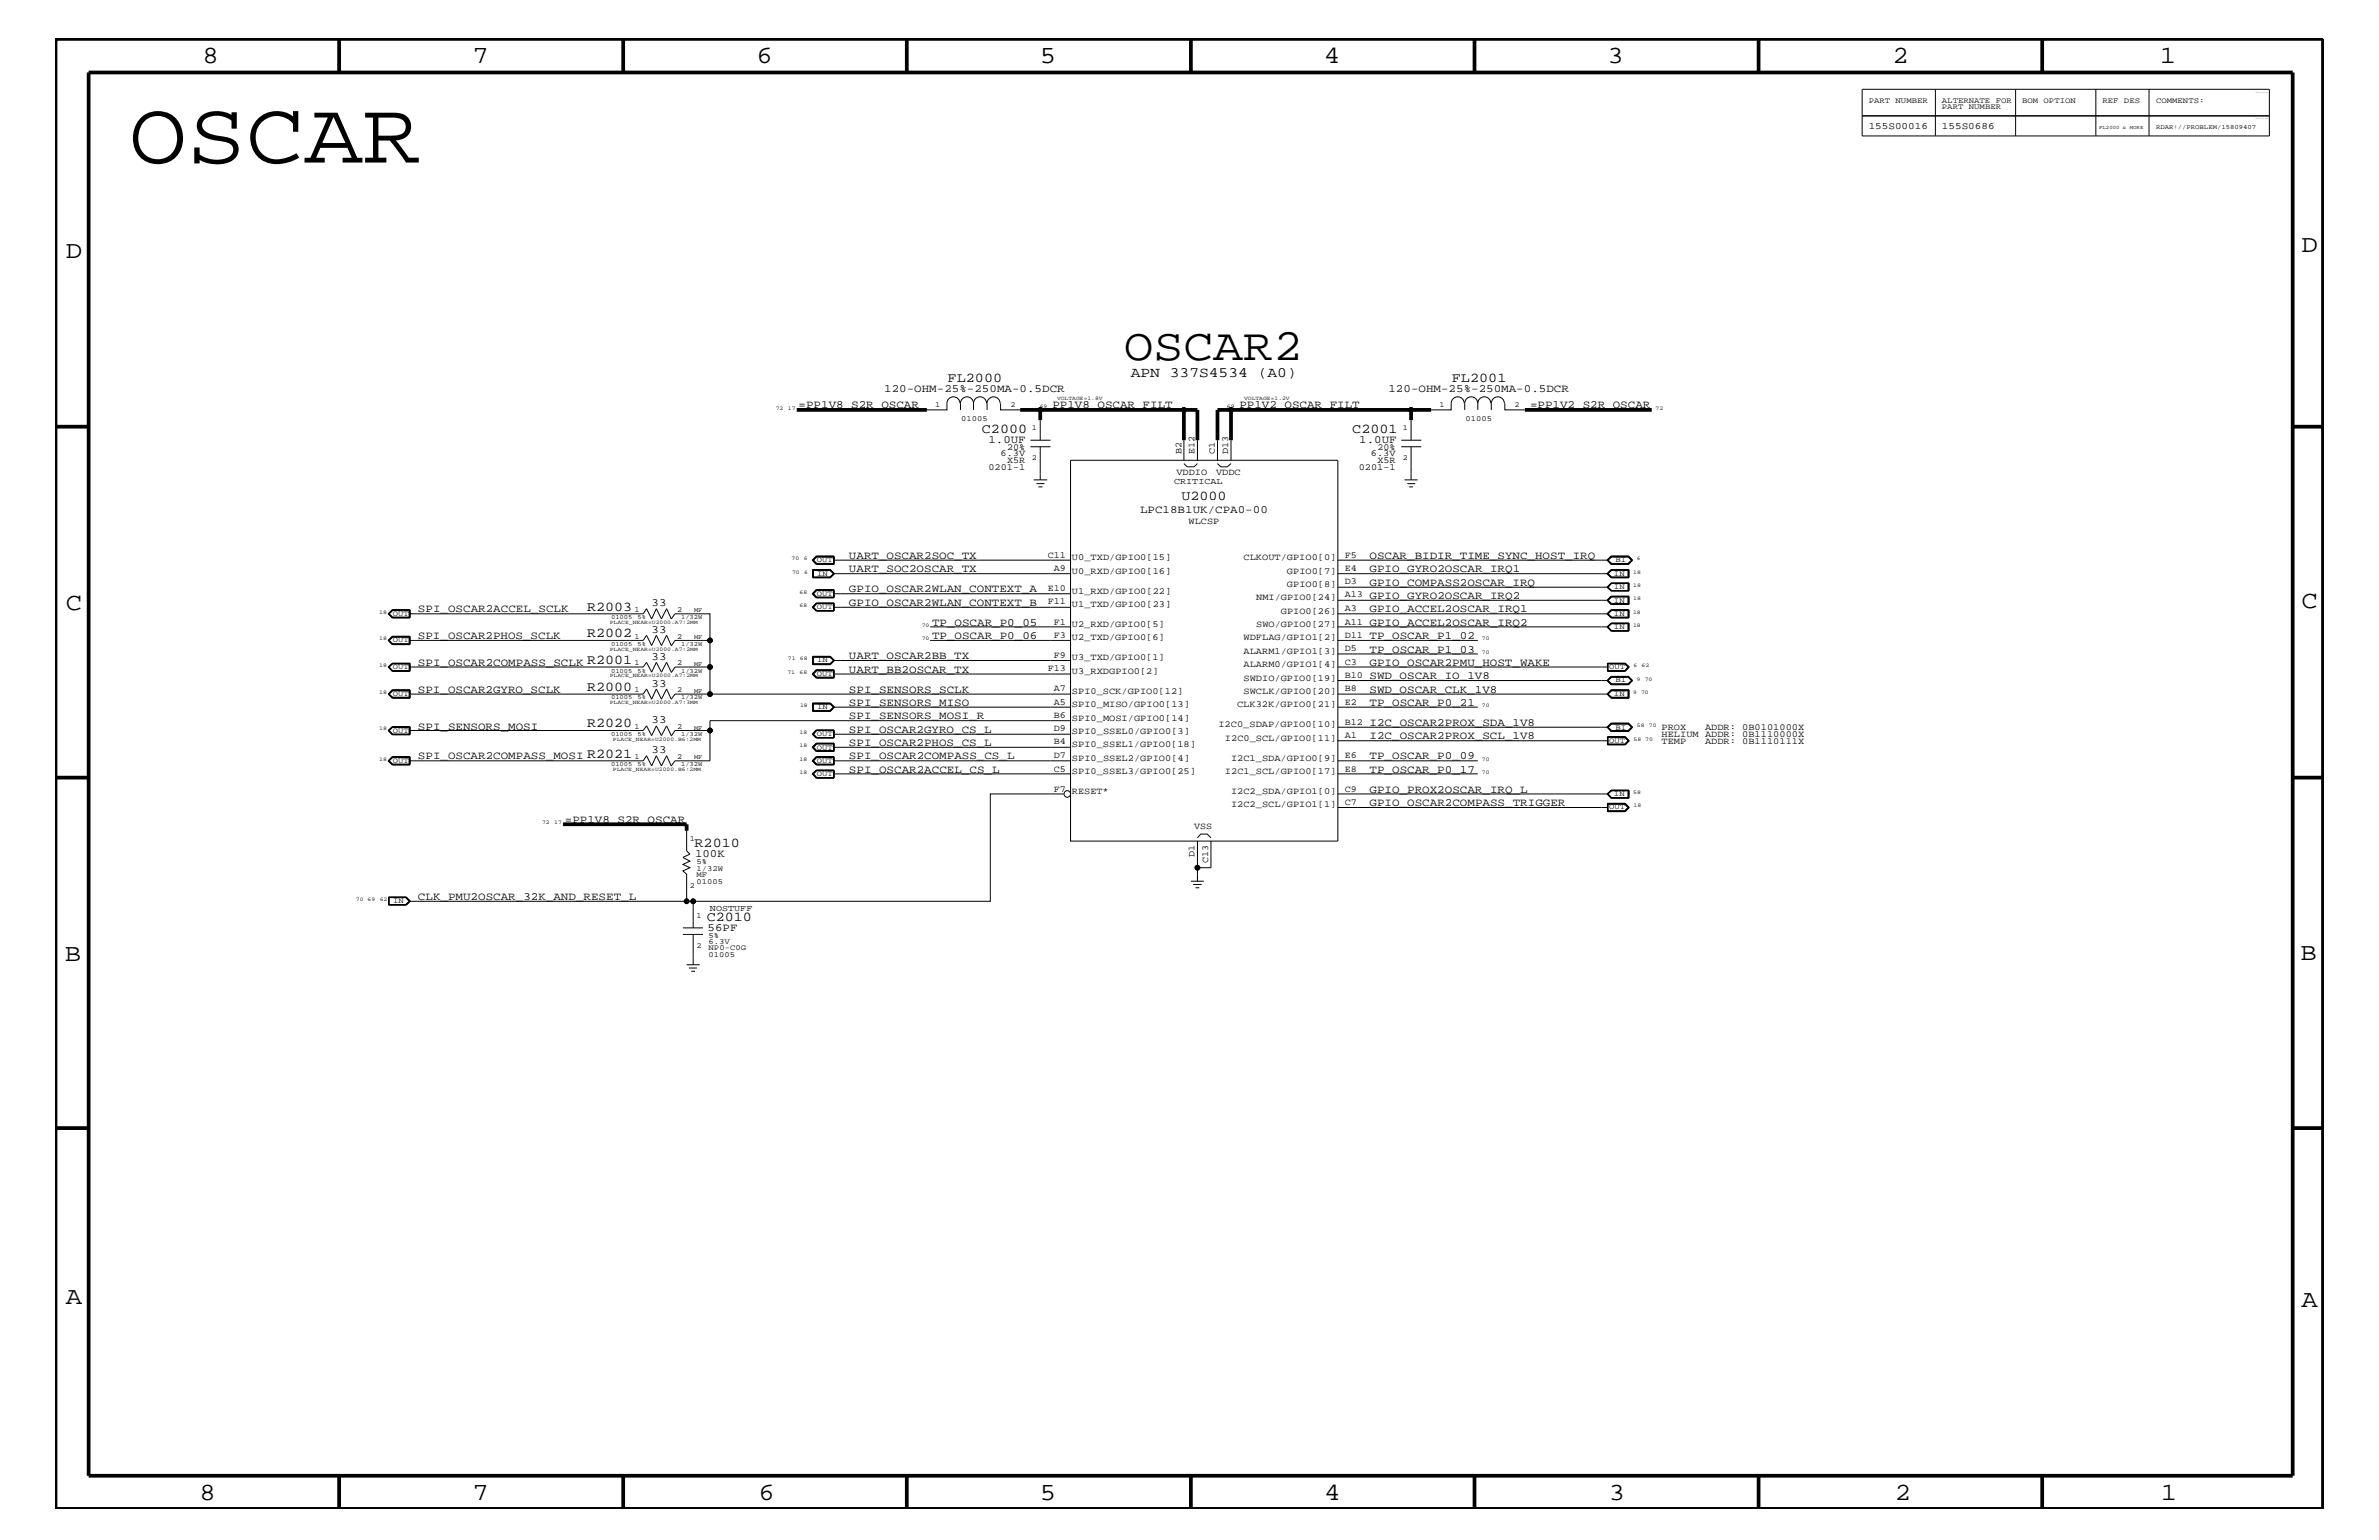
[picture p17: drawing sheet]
<svg xmlns="http://www.w3.org/2000/svg" width="432mm" height="279mm" viewBox="0 0 432 279" stroke-linecap="round" stroke-linejoin="round" font-family="sans-serif">
<defs><g id="words">
<text font-size="16.1" x="23.4" y="29.5">OSCAR</text>
<text font-size="8.2" x="204" y="65.3">OSCAR2</text>
<g font-size="4.5">
<text x="36.7" y="11.5">8</text>
<text x="85.8" y="11.5">7</text>
<text x="137.3" y="11.5">6</text>
<text x="188.7" y="11.5">5</text>
<text x="240.3" y="11.5">4</text>
<text x="291.8" y="11.5">3</text>
<text x="343.5" y="11.5">2</text>
<text x="392" y="11.5">1</text>
<text x="11.9" y="46.8">D</text>
<text x="417.7" y="45.7">D</text>
<text x="11.9" y="110.6">C</text>
<text x="417.7" y="110.3">C</text>
<text x="11.8" y="174.3">B</text>
<text x="417.6" y="174.2">B</text>
<text x="11.9" y="236.7">A</text>
<text x="417.7" y="237.1">A</text>
<text x="36.2" y="272.1">8</text>
<text x="85.8" y="272.1">7</text>
<text x="137.7" y="272.1">6</text>
<text x="188.7" y="272.1">5</text>
<text x="240.4" y="272.1">4</text>
<text x="292" y="272.1">3</text>
<text x="343.9" y="272.1">2</text>
<text x="392.2" y="272.1">1</text>
</g>
<text font-size="2.6" x="205.2" y="68.4">APN 337S4534 (A0)</text>
<g font-size="2.5">
<text x="172" y="69.4">FL2000</text>
<text x="263.5" y="69.4">FL2001</text>
<text x="178.2" y="78.6">C2000</text>
<text x="245.4" y="78.6">C2001</text>
<text x="214.4" y="90.7">U2000</text>
<text x="106.6" y="110.8">R2003</text>
<text x="106.6" y="115.6">R2002</text>
<text x="106.6" y="120.4">R2001</text>
<text x="106.6" y="125.3">R2000</text>
<text x="106.6" y="131.9">R2020</text>
<text x="106.6" y="137.4">R2021</text>
<text x="126.1" y="153.7">R2010</text>
<text x="128.3" y="167.1">C2010</text>
</g>
<g font-size="2">
<text x="160.5" y="71.1">120-OHM-25%-250MA-0.5DCR</text>
<text x="252" y="71.1">120-OHM-25%-250MA-0.5DCR</text>
<text x="144.9" y="74.1">=PP1V8_S2R_OSCAR</text>
<text x="191" y="74.1">PP1V8_OSCAR_FILT</text>
<text x="225" y="74.1">PP1V2_OSCAR_FILT</text>
<text x="277.7" y="74.1">=PP1V2_S2R_OSCAR</text>
<text x="179.4" y="80.5">1.0UF</text>
<text x="246.7" y="80.5">1.0UF</text>
<text x="206.9" y="93.2">LPC18B1UK/CPA0-00</text>
<text x="154.1" y="101.4">UART_OSCAR2SOC_TX</text>
<text x="248.6" y="101.4">OSCAR_BIDIR_TIME_SYNC_HOST_IRQ</text>
<text x="154.1" y="103.8">UART_SOC2OSCAR_TX</text>
<text x="154.1" y="107.5">GPIO_OSCAR2WLAN_CONTEXT_A</text>
<text x="248.6" y="106.3">GPIO_COMPASS2OSCAR_IRQ</text>
<text x="248.6" y="103.8">GPIO_GYRO2OSCAR_IRQ1</text>
<text x="75.9" y="111.1">SPI_OSCAR2ACCEL_SCLK</text>
<text x="118.3" y="110">33</text>
<text x="154.1" y="109.9">GPIO_OSCAR2WLAN_CONTEXT_B</text>
<text x="169.2" y="113.6">TP_OSCAR_P0_05</text>
<text x="248.6" y="108.7">GPIO_GYRO2OSCAR_IRQ2</text>
<text x="248.6" y="111.1">GPIO_ACCEL2OSCAR_IRQ1</text>
<text x="248.6" y="113.6">GPIO_ACCEL2OSCAR_IRQ2</text>
<text x="75.9" y="115.9">SPI_OSCAR2PHOS_SCLK</text>
<text x="118.3" y="114.8">33</text>
<text x="118.3" y="119.7">33</text>
<text x="154.1" y="119.6">UART_OSCAR2BB_TX</text>
<text x="169.2" y="115.9">TP_OSCAR_P0_06</text>
<text x="248.6" y="118.4">TP_OSCAR_P1_03</text>
<text x="248.6" y="115.9">TP_OSCAR_P1_02</text>
<text x="75.9" y="120.8">SPI_OSCAR2COMPASS_SCLK</text>
<text x="75.9" y="125.7">SPI_OSCAR2GYRO_SCLK</text>
<text x="118.3" y="124.6">33</text>
<text x="154.1" y="125.7">SPI_SENSORS_SCLK</text>
<text x="154.1" y="122">UART_BB2OSCAR_TX</text>
<text x="248.6" y="125.7">SWD_OSCAR_CLK_1V8</text>
<text x="248.6" y="120.8">GPIO_OSCAR2PMU_HOST_WAKE</text>
<text x="248.6" y="123.2">SWD_OSCAR_IO_1V8</text>
<text x="118.3" y="131.3">33</text>
<text x="154.1" y="130.5">SPI_SENSORS_MOSI_R</text>
<text x="154.1" y="128">SPI_SENSORS_MISO</text>
<text x="248.6" y="131.7">I2C_OSCAR2PROX_SDA_1V8</text>
<text x="248.6" y="128">TP_OSCAR_P0_21</text>
<text x="75.9" y="132.4">SPI_SENSORS_MOSI</text>
<text x="75.9" y="137.8">SPI_OSCAR2COMPASS_MOSI</text>
<text x="118.3" y="136.7">33</text>
<text x="154.1" y="137.8">SPI_OSCAR2COMPASS_CS_L</text>
<text x="154.1" y="133">SPI_OSCAR2GYRO_CS_L</text>
<text x="154.1" y="135.3">SPI_OSCAR2PHOS_CS_L</text>
<text x="248.6" y="134.1">I2C_OSCAR2PROX_SCL_1V8</text>
<text x="248.6" y="137.8">TP_OSCAR_P0_09</text>
<text x="154.1" y="140.2">SPI_OSCAR2ACCEL_CS_L</text>
<text x="248.6" y="140.2">TP_OSCAR_P0_17</text>
<text x="248.6" y="143.9">GPIO_PROX2OSCAR_IRQ_L</text>
<text x="102.5" y="149.3">=PP1V8_S2R_OSCAR</text>
<text x="248.6" y="146.2">GPIO_OSCAR2COMPASS_TRIGGER</text>
<text x="126.2" y="155.5">100K</text>
<text x="75.9" y="163.3">CLK_PMU2OSCAR_32K_AND_RESET_L</text>
<text x="128.4" y="168.9">56PF</text>
</g>
<g font-size="1.8">
<text x="339.2" y="23.5">155S00016</text>
<text x="352.5" y="23.5">155S0686</text>
</g>
<g font-size="1.7">
<text x="181.6" y="82.7">6.3V</text>
<text x="182.8" y="81.6">20%</text>
<text x="182.8" y="83.9">X5R</text>
<text x="214.5" y="82.4" transform="rotate(-90 214.5 82.4)">B2</text>
<text x="216.8" y="82.4" transform="rotate(-90 216.8 82.4)">E12</text>
<text x="220.5" y="82.4" transform="rotate(-90 220.5 82.4)">C1</text>
<text x="222.9" y="82.4" transform="rotate(-90 222.9 82.4)">D13</text>
<text x="248.8" y="82.7">6.3V</text>
<text x="250" y="81.6">20%</text>
<text x="250" y="83.9">X5R</text>
<text x="179.4" y="85.2">0201-1</text>
<text x="213.5" y="86.1">VDDIO</text>
<text x="220.7" y="86.1">VDDC</text>
<text x="246.6" y="85.2">0201-1</text>
<text x="215.7" y="95">WLCSP</text>
<text x="190.2" y="101.2">C11</text>
<text x="194.6" y="101.6">U0_TXD/GPIO0[15]</text>
<text x="225.7" y="101.6">CLKOUT/GPIO0[0]</text>
<text x="244.1" y="101.2">F5</text>
<text x="190.2" y="107.2">E10</text>
<text x="191.3" y="103.6">A9</text>
<text x="194.6" y="107.7">U1_RXD/GPIO0[22]</text>
<text x="194.6" y="104.1">U0_RXD/GPIO0[16]</text>
<text x="233.6" y="104.1">GPIO0[7]</text>
<text x="233.6" y="106.5">GPIO0[8]</text>
<text x="244.1" y="103.6">E4</text>
<text x="244.1" y="106">D3</text>
<text x="190.2" y="109.7">F11</text>
<text x="191.3" y="113.3">F1</text>
<text x="194.6" y="113.7">U2_RXD/GPIO0[5]</text>
<text x="194.6" y="110.2">U1_TXD/GPIO0[23]</text>
<text x="228" y="108.9">NMI/GPIO0[24]</text>
<text x="228" y="113.7">SWO/GPIO0[27]</text>
<text x="232.5" y="111.4">GPIO0[26]</text>
<text x="244.1" y="108.4">A13</text>
<text x="244.1" y="110.9">A3</text>
<text x="244.1" y="113.3">A11</text>
<text x="191.3" y="119.3">F9</text>
<text x="191.3" y="115.7">F3</text>
<text x="194.6" y="116.2">U2_TXD/GPIO0[6]</text>
<text x="194.6" y="119.8">U3_TXD/GPIO0[1]</text>
<text x="225.7" y="116.2">WDFLAG/GPIO1[2]</text>
<text x="225.7" y="118.6">ALARM1/GPIO1[3]</text>
<text x="244.1" y="115.7">D11</text>
<text x="244.1" y="118.1">D5</text>
<text x="190.2" y="121.8">F13</text>
<text x="191.3" y="125.4">A7</text>
<text x="194.6" y="125.9">SPI0_SCK/GPIO0[12]</text>
<text x="194.6" y="122.3">U3_RXDGPIO0[2]</text>
<text x="225.7" y="123.5">SWDIO/GPIO0[19]</text>
<text x="225.7" y="125.9">SWCLK/GPIO0[20]</text>
<text x="225.7" y="121">ALARM0/GPIO1[4]</text>
<text x="244.1" y="123">B10</text>
<text x="244.1" y="125.4">B8</text>
<text x="244.1" y="120.6">C3</text>
<text x="191.3" y="127.9">A5</text>
<text x="191.3" y="130.2">B6</text>
<text x="194.6" y="128.3">SPI0_MISO/GPIO0[13]</text>
<text x="194.6" y="130.8">SPI0_MOSI/GPIO0[14]</text>
<text x="221.1" y="131.9">I2C0_SDAP/GPIO0[10]</text>
<text x="224.5" y="128.3">CLK32K/GPIO0[21]</text>
<text x="244.1" y="127.9">E2</text>
<text x="244.1" y="131.5">B12</text>
<text x="191.3" y="135.1">B4</text>
<text x="191.3" y="132.7">D9</text>
<text x="191.3" y="137.5">D7</text>
<text x="194.6" y="135.6">SPI0_SSEL1/GPIO0[18]</text>
<text x="194.6" y="133.2">SPI0_SSEL0/GPIO0[3]</text>
<text x="222.3" y="134.4">I2C0_SCL/GPIO0[11]</text>
<text x="244.1" y="133.9">A1</text>
<text x="244.1" y="137.5">E6</text>
<text x="301.6" y="133.8">HELIUM ADDR: 0B1110000X</text>
<text x="301.6" y="132.5">PROX</text>
<text x="301.6" y="135">TEMP</text>
<text x="309.5" y="132.5">ADDR: 0B0101000X</text>
<text x="309.5" y="135">ADDR: 0B1110111X</text>
<text x="191.3" y="140">C5</text>
<text x="191.3" y="143.6">F7</text>
<text x="194.6" y="140.4">SPI0_SSEL3/GPIO0[25]</text>
<text x="194.6" y="138">SPI0_SSEL2/GPIO0[4]</text>
<text x="222.3" y="140.4">I2C1_SCL/GPIO0[17]</text>
<text x="223.4" y="138">I2C1_SDA/GPIO0[9]</text>
<text x="244.1" y="140">E8</text>
<text x="244.1" y="143.6">C9</text>
<text x="194.6" y="144">RESET*</text>
<text x="223.4" y="144">I2C2_SDA/GPIO1[0]</text>
<text x="223.4" y="146.5">I2C2_SCL/GPIO1[1]</text>
<text x="244.1" y="146">C7</text>
<text x="216.7" y="150.5">VSS</text>
<text x="216.8" y="155.6" transform="rotate(-90 216.8 155.6)">D1</text>
<text x="219.3" y="156.7" transform="rotate(-90 219.3 156.7)">C13</text>
</g>
<g font-size="1.6">
<text x="213.1" y="87.7">CRITICAL</text>
<text x="128.9" y="165.3">NOSTUFF</text>
</g>
<g font-size="1.4">
<text x="339.2" y="18.7">PART NUMBER</text>
<text x="352.5" y="18.7">ALTERNATE FOR</text>
<text x="352.5" y="19.8">PART NUMBER</text>
<text x="367" y="18.7">BOM OPTION</text>
<text x="381.6" y="18.7">REF DES</text>
<text x="391.3" y="18.7">COMMENTS:</text>
<text x="169.8" y="73.8">1</text>
<text x="174.5" y="76.3">01005</text>
<text x="183.4" y="73.8">2</text>
<text x="261.3" y="73.8">1</text>
<text x="266" y="76.3">01005</text>
<text x="274.9" y="73.8">2</text>
<text x="187.3" y="78">1</text>
<text x="187.3" y="83.5">2</text>
<text x="254.6" y="78">1</text>
<text x="254.6" y="83.5">2</text>
<text x="148.3" y="102.1">OUT</text>
<text x="148.3" y="104.4">IN</text>
<text x="292.9" y="104.4">IN</text>
<text x="292.9" y="106.9">IN</text>
<text x="293.2" y="102.1">BI</text>
<text x="71.3" y="111.7">OUT</text>
<text x="115.1" y="111">1</text>
<text x="122.9" y="111">2</text>
<text x="148.3" y="108.1">OUT</text>
<text x="148.3" y="110.5">OUT</text>
<text x="292.9" y="109.3">IN</text>
<text x="292.9" y="111.7">IN</text>
<text x="71.3" y="116.5">OUT</text>
<text x="115.1" y="115.9">1</text>
<text x="122.9" y="115.9">2</text>
<text x="292.9" y="114.2">IN</text>
<text x="71.3" y="121.4">OUT</text>
<text x="115.1" y="120.7">1</text>
<text x="115.1" y="125.5">1</text>
<text x="122.9" y="120.7">2</text>
<text x="122.9" y="125.5">2</text>
<text x="148.3" y="122.6">OUT</text>
<text x="148.3" y="120.2">IN</text>
<text x="292.1" y="121.4">OUT</text>
<text x="293.2" y="123.8">BI</text>
<text x="71.3" y="126.3">OUT</text>
<text x="148.3" y="128.7">IN</text>
<text x="292.9" y="126.3">IN</text>
<text x="71.3" y="133">OUT</text>
<text x="115.1" y="132.2">1</text>
<text x="115.1" y="137.7">1</text>
<text x="122.9" y="132.2">2</text>
<text x="122.9" y="137.7">2</text>
<text x="148.3" y="133.5">OUT</text>
<text x="148.3" y="136">OUT</text>
<text x="292.1" y="134.7">OUT</text>
<text x="293.2" y="132.4">BI</text>
<text x="71.3" y="138.4">OUT</text>
<text x="148.3" y="138.4">OUT</text>
<text x="148.3" y="140.8">OUT</text>
<text x="292.1" y="146.8">OUT</text>
<text x="292.9" y="144.5">IN</text>
<text x="125.2" y="152.6">1</text>
<text x="125.2" y="161.1">2</text>
<text x="126.4" y="156.8">5%</text>
<text x="126.4" y="159.2">MF</text>
<text x="126.4" y="158">1/32W</text>
<text x="126.4" y="160.5">01005</text>
<text x="71.4" y="163.9">IN</text>
<text x="126.4" y="166.5">1</text>
<text x="126.4" y="172">2</text>
<text x="128.6" y="170.1">5%</text>
<text x="128.6" y="171.2">6.3V</text>
<text x="128.6" y="172.4">NP0-C0G</text>
<text x="128.6" y="173.7">01005</text>
</g>
<g font-size="1.2">
<text x="391.3" y="23.5">RDAR://PROBLEM/15809407</text>
<text x="110.9" y="112.3">01005</text>
<text x="115.7" y="112.3">5%</text>
<text x="123.6" y="112.3">1/32W</text>
<text x="126" y="111.1">MF</text>
<text x="110.9" y="117.2">01005</text>
<text x="115.7" y="117.2">5%</text>
<text x="123.6" y="117.2">1/32W</text>
<text x="126" y="115.9">MF</text>
<text x="110.9" y="122">01005</text>
<text x="115.7" y="122">5%</text>
<text x="123.6" y="122">1/32W</text>
<text x="126" y="125.7">MF</text>
<text x="126" y="120.8">MF</text>
<text x="110.9" y="126.9">01005</text>
<text x="115.7" y="126.9">5%</text>
<text x="123.6" y="126.9">1/32W</text>
<text x="110.9" y="133.5">01005</text>
<text x="115.7" y="133.5">5%</text>
<text x="123.6" y="133.5">1/32W</text>
<text x="126" y="132.4">MF</text>
<text x="126" y="137.8">MF</text>
<text x="110.9" y="139">01005</text>
<text x="115.7" y="139">5%</text>
<text x="123.6" y="139">1/32W</text>
</g>
<g font-size="1">
<text x="140.8" y="74.4">72</text>
<text x="143" y="74.4">17</text>
<text x="188.7" y="74.1">69</text>
<text x="191.9" y="72.6">VOLTAGE=1.8V</text>
<text x="222.7" y="74.1">69</text>
<text x="225.8" y="72.6">VOLTAGE=1.2V</text>
<text x="300.5" y="74.4">72</text>
<text x="143.7" y="101.6">70</text>
<text x="145.9" y="101.6">6</text>
<text x="297.1" y="101.6">6</text>
<text x="143.8" y="104.1">70</text>
<text x="145.1" y="107.7">68</text>
<text x="146" y="104.1">6</text>
<text x="296.4" y="104.1">18</text>
<text x="296.4" y="106.5">18</text>
<text x="68.8" y="111.4">18</text>
<text x="110.7" y="113.1">PLACE_NEAR=U2000.A7:2MM</text>
<text x="145.1" y="110.2">68</text>
<text x="167.3" y="113.7">70</text>
<text x="296.4" y="111.4">18</text>
<text x="296.4" y="113.7">18</text>
<text x="296.4" y="108.9">18</text>
<text x="68.8" y="116.2">18</text>
<text x="110.7" y="118.1">PLACE_NEAR=U2000.A7:2MM</text>
<text x="143" y="119.8">71</text>
<text x="145.2" y="119.8">68</text>
<text x="167.3" y="116.2">70</text>
<text x="269" y="116.2">70</text>
<text x="269" y="118.6">70</text>
<text x="68.8" y="125.9">18</text>
<text x="68.8" y="121">18</text>
<text x="110.7" y="122.9">PLACE_NEAR=U2000.A7:2MM</text>
<text x="142.9" y="122.3">71</text>
<text x="145.1" y="122.3">68</text>
<text x="296.4" y="125.9">9</text>
<text x="296.5" y="121">6</text>
<text x="297.1" y="123.5">9</text>
<text x="297.9" y="125.9">70</text>
<text x="297.9" y="121">62</text>
<text x="298.5" y="123.5">70</text>
<text x="110.7" y="127.7">PLACE_NEAR=U2000.A7:3MM</text>
<text x="145.2" y="128.3">18</text>
<text x="269" y="128.3">70</text>
<text x="297.1" y="131.9">58</text>
<text x="299.3" y="131.9">70</text>
<text x="68.8" y="132.5">18</text>
<text x="111.3" y="134.4">PLACE_NEAR=U2000.B6:2MM</text>
<text x="145.1" y="133.2">18</text>
<text x="145.1" y="135.6">18</text>
<text x="296.5" y="134.4">58 70</text>
<text x="68.8" y="138">18</text>
<text x="111.3" y="139.8">PLACE_NEAR=U2000.B6:2MM</text>
<text x="145.1" y="140.4">18</text>
<text x="145.1" y="138">18</text>
<text x="269" y="140.4">70</text>
<text x="269" y="138">70</text>
<text x="98.4" y="149.5">72</text>
<text x="100.6" y="149.5">17</text>
<text x="296.4" y="144">58</text>
<text x="296.5" y="146.5">18</text>
<text x="64.6" y="163.5">70 69</text>
<text x="68.9" y="163.5">62</text>
</g>
<text font-size=".9" x="381" y="23.5">FL2000 &amp; MORE</text>
</g></defs>
<g fill="none" stroke="#000" stroke-width=".18">
<path d="M338 16.2h73.9v8.5h-73.9zM351.3 16.2v8.5M365.8 16.2v8.5M380.4 16.2v8.5M390.1 16.2v8.5M338 21h73.9M174.2 73.2a1.19 1.19 0 0 0-1.1-1.2 1.19 1.19 0 0 0-1.2 1.2v1.2h-3.7M176.7 73.2a1.19 1.19 0 0 0-1.2-1.2 1.19 1.19 0 0 0-1.2 1.2v1.2M176.7 73.2a1.19 1.19 0 0 1 1.2-1.2 1.19 1.19 0 0 1 1.2 1.2M176.7 73.2v1.2M181.5 73.2a1.19 1.19 0 0 0-1.2-1.2 1.19 1.19 0 0 0-1.1 1.2v1.2M181.6 73.2v1.2h3.6"/>
<path d="M187 79.9h3.7M188.8 76.2v3.7M214.9 79.9v3.6M217.3 79.9v3.6M221 79.9v3.6M223.4 79.9v3.6M254.3 79.9h3.7M256.1 76.2v3.7M265.8 73.2a1.19 1.19 0 0 0-1.2-1.2 1.19 1.19 0 0 0-1.2 1.2v1.2h-3.6M268.2 73.2a1.19 1.19 0 0 0-1.2-1.2 1.19 1.19 0 0 0-1.1 1.2v1.2M268.2 73.2a1.19 1.19 0 0 1 1.2-1.2 1.19 1.19 0 0 1 1.2 1.2M268.2 73.2v1.2"/>
<path d="M273.1 73.2a1.19 1.19 0 0 0-1.2-1.2 1.19 1.19 0 0 0-1.2 1.2v1.2M273.1 73.2v1.2h3.7M187 81.1h3.7M187.6 87.1h2.5M188.1 87.7h1.5M188.5 88.3h.7M188.8 81.1v6M194.3 83.5h48.5v69.1h-48.5zM214.9 84.1l.6 .6h1.2l.6-.6M221 84.1l.6 .6h1.2l.6-.6M254.3 81.1h3.7M254.9 87.1h2.4"/>
<path d="M255.4 87.7h1.5M255.8 88.3h.7M256.1 81.1v6M70.4 111.4l.8-.8h3.2v1.5h-3.2zM70.6 116.2l.7-.6h3v1.2h-3zM70.6 111.4l.7-.6h3v1.2h-3zM71.2 115.4h3.2v1.6h-3.2l-.8-.8zM71.2 116.9h3.2M71.2 115.5h3.2M71.2 115.5l-.7 .7 .7 .7M71.2 115.5l-.6 .7 .6 .7M71.2 112h3.2"/>
<path d="M71.2 110.7h3.2M71.2 110.7l-.7 .7 .7 .6M71.2 110.7l-.6 .7 .6 .6M74.3 111.4h42.5l.5-1 1 1.9 .8-1.9 1 1.9 .9-1.9 .8 1.9 .7-.9h6.4v4.8h-6.4l-.7 1M74.3 116.2h42.5l.5-.9 1 1.8 .8-1.8 1 1.8 .9-1.8 .8 1.8M74.3 110.7v1.3M74.3 115.5v1.4M128.9 116.2v4.8h-6.4l-.7 1M147.4 101.6l.8-.7h3.2v1.5h-3.2zM147.5 103.3h3.2l.8 .8-.8 .7h-3.2zM147.5 119.1h3.2l.8 .7-.8 .8h-3.2zM147.5 104.8h3.2"/>
<path d="M147.5 103.4h3.2M147.5 119.2h3.2M147.6 103.4v1.4M147.6 119.2v1.3M147.7 103.5h2.9l.7 .6-.7 .6h-2.9zM147.7 119.2h2.9l.7 .6-.7 .6h-2.9zM148.2 107h3.2v1.5h-3.2l-.8-.8zM148.2 109.4h3.2v1.5h-3.2M148.2 101h3.1v1.3h-3.1l-.6-.7zM148.2 109.5h3.1v1.3h-3.1l-.6-.6zM148.2 108.4h3.2M148.2 107h3.2"/>
<path d="M148.2 107l-.7 .7 .7 .7M148.2 107l-.6 .7 .6 .7M148.2 109.4l-.8 .8 .8 .7M148.2 109.4l-.7 .8 .7 .7M148.3 101l-.6 .6 .6 .6h3M148.3 109.5l-.6 .7 .6 .6M150.7 103.4l.7 .7-.7 .7M150.7 103.4l.6 .7M150.7 119.2l.7 .6-.7 .7M150.7 119.2l.6 .6M151.3 107.1h-3l-.6 .6 .6 .6h3M151.3 101.6h43"/>
<path d="M151.3 104.1h43M151.3 107.7h43M151.3 110.2h43M151.3 119.8h43M151.3 107v1.4M151.3 104.1l-.6 .7M151.3 119.8l-.6 .7M151.4 101h-3.2l-.7 .6 .7 .8M168.8 113.7h25.5M168.8 116.2h25.5M242.8 111.4h49M242.8 113.7h49"/>
<path d="M242.8 101.6h49M242.8 104.1h49M242.8 116.2h25.4M242.8 118.6h25.4M242.8 106.5h49M242.8 108.9h49M291.7 101.6l.7-.7h3.2l.7 .7-.7 .8h-3.2zM291.8 104.1l.7-.6h3v1.2h-3zM291.8 108.9l.7-.6h3v1.2h-3zM291.8 101.6l.7-.6h3l.7 .6-.7 .6h-3zM291.8 101.6l.6-.6h3.2l.6 .6-.6 .7h-3.2zM291.8 111.4l.7-.6h3v1.2h-3z"/>
<path d="M291.8 113.7l.6-.6h3.2v1.3h-3.2zM291.8 104.1l.6 .7M291.8 111.4l.6 .6M292.4 101h3.2l.6 .6-.6 .8h-3.2l-.6-.8zM292.4 103.3h3.3v1.5h-3.3l-.7-.7zM292.4 104.8h3.3M292.4 103.4h3.3M292.4 105.9h3.2v1.2h-3.2l-.6-.6zM292.4 105.8h3.3v1.4h-3.3M292.4 108.1h3.3v1.6h-3.3l-.7-.8zM292.4 110.6h3.3v1.5h-3.3l-.7-.7zM292.4 113.1h3.3v1.4h-3.3"/>
<path d="M292.4 103.4l-.6 .7 .6 .7M292.4 103.4l-.6 .7M292.4 105.8l-.7 .7 .7 .7M292.4 105.8l-.6 .7 .6 .7M292.4 108.2l-.6 .7 .6 .8M292.4 108.2h3.3M292.4 108.2l-.6 .7M292.4 112h3.3M292.4 110.7h3.3M292.4 110.7l-.6 .7 .6 .6M292.4 110.7l-.6 .7M292.4 113.1l-.7 .6 .7 .8"/>
<path d="M292.4 113.1l-.6 .6 .6 .8M292.5 105.9l-.7 .6 .7 .6M292.5 113.1l-.7 .6 .7 .7M295.5 105.9v1.2M295.5 113.1v1.3M295.6 103.4v1.4M295.6 108.2v1.4h-3.2l-.6-.7M295.6 110.7v1.3M70.6 138l.7-.6h3v1.2h-3zM70.6 132.5l.6-.6h3.1v1.3h-3.1zM70.6 121l.6-.6h3.1v1.3h-3.1zM71.2 125.3h3.1v1.2h-3.1l-.6-.6z"/>
<path d="M71.2 125.2h3.2v1.5h-3.2l-.8-.8zM71.2 125.2l-.7 .7 .7 .7h3.2M71.2 120.3h3.2v1.5h-3.2M71.2 137.3h3.2v1.5h-3.2l-.8-.8zM71.2 138.7h3.2M71.2 137.4h3.2M71.2 131.9l-.8 .6 .8 .8M71.2 131.9h3.2v1.4h-3.2M71.2 131.9l-.7 .6 .7 .8M71.2 120.3l-.8 .7 .8 .8M71.2 120.3l-.7 .7 .7 .8M71.2 137.4l-.7 .6 .7 .7"/>
<path d="M71.2 137.4l-.6 .6 .6 .7M71.3 131.9l-.7 .6 .7 .7M71.3 126.5l-.7-.6 .7-.6h3v1.2M71.3 120.4l-.7 .6 .7 .7M74.3 125.9h42.5l.5-.9 1 1.9 .8-1.9 1 1.9 .9-1.9 .8 1.9 .7-1h71.8M74.3 121h42.5l.5-.8 1 1.7 .8-1.7 1 1.7 .9-1.7 .8 1.7M74.3 132.5h42.5l.5-.8 1 1.8 .8-1.8 1 1.8 .9-1.8 .8 1.8M74.3 120.4v1.3M74.3 131.9v1.3M74.3 137.4v1.3M128.9 132.5v5.5h-6.4l-.7 1-.8-1.9-.9 1.9-1-1.9-.8 1.9-1-1.9-.5 .9h-42.5M128.9 121v4.9"/>
<path d="M147.4 135.6l.8-.8h3.2v1.5h-3.2zM147.4 138l.8-.7h3.2v1.5h-3.2zM147.5 127.5h3.2l.8 .8-.8 .8h-3.2zM147.5 127.6h3.2l.7 .7-.7 .8M147.5 120.5h3.2M147.6 127.7h3.1l.6 .6-.6 .7h-3.1zM147.7 127.7v1.2h2.9l.7-.6M148.2 121.5h3.2v1.5h-3.2l-.8-.7zM148.2 132.4h3.2v1.5h-3.2M148.2 139.7h3.2v1.5h-3.2M148.2 121.6h3.1v1.3h-3.1l-.6-.6zM148.2 132.5h3.1v1.3h-3.1l-.6-.6z"/>
<path d="M148.2 134.9l-.6 .7 .6 .7h3.1v-1.4M148.2 139.8h3.1v1.3h-3.1l-.6-.7zM148.2 132.4l-.8 .8 .8 .7M148.2 132.4l-.7 .8 .7 .7M148.2 134.9h3.2M148.2 134.9l-.7 .7 .7 .7M148.2 138.7h3.2M148.2 137.4h3.2M148.2 137.4l-.7 .6 .7 .7M148.2 137.4l-.6 .6 .6 .7M148.2 121.5l-.7 .8 .7 .7h3.2M148.2 139.7l-.8 .7 .8 .8"/>
<path d="M148.2 139.7l-.7 .7 .7 .8M148.3 132.5l-.6 .7 .6 .6M148.3 139.8l-.6 .6 .6 .7M150.6 127.7l.7 .6M151.3 135h-3l-.6 .6 .6 .6h3M151.3 137.4h-3l-.6 .6 .6 .6h3M151.3 121.7h-3l-.6 .6 .6 .6M151.3 128.3h43M151.3 133.2h43M151.3 138h43M151.3 135.6h43M151.3 122.3h43"/>
<path d="M151.3 137.4v1.3M194.3 130.8h-65.4v1.7h-6.4l-.7 1M242.8 131.9h49M242.8 128.3h25.4M242.8 138h25.4M242.8 125.9h49M242.8 134.4h49M242.8 123.5h49M242.8 121h49M291.8 133.6h3.2l.7 .8-.7 .8h-3.2zM291.8 135.1h3.2M291.8 133.7h3.2"/>
<path d="M291.8 123.5l.7-.6h3l.7 .6-.7 .6h-3zM291.8 131.9l.7-.6h3l.7 .6-.7 .6h-3zM291.8 131.9l.6-.6h3.2l.6 .6-.6 .7h-3.2zM291.8 120.4h3.2l.6 .6-.6 .7h-3.2zM291.8 133.7v1.4M291.8 133.8h3.1l.6 .6-.6 .6h-3.1M292.4 122.8h3.2l.6 .7M292.4 122.8h3.2l.6 .7-.6 .6h-3.2M292.4 122.7h3.2l.7 .8-.7 .7h-3.2l-.7-.7zM292.4 122.8l-.6 .7 .6 .6M292.4 131.3h3.2l.6 .6-.6 .8h-3.2l-.6-.8zM292.4 131.2h3.2l.7 .7-.7 .8h-3.2l-.7-.8z"/>
<path d="M292.4 125.3h3.2v1.2h-3.2l-.6-.6zM292.4 125.2h3.3v1.5h-3.3l-.7-.8zM292.4 125.2l-.6 .7 .6 .7h3.3M292.5 126.5l-.7-.6 .7-.6h3v1.2M294.9 120.4l.6 .6-.6 .7M295 120.3h-3.2v1.5h3.2M295 120.3l.7 .7-.7 .8M295 133.7l.7 .7-.7 .7M295 133.7l.6 .7-.6 .7M296.2 123.5l-.6 .6h-3.2M124.6 150.7v3.7l.6 .6-1.2 .6 1.2 .6-1.2 .6 1.2 .6-1.2 .6 .6 .6v4.9h-50.3M151.3 140.4h43"/>
<path d="M193 144h-13.3v19.5h-53.9v4.8M216.2 159.9h2.3M217.3 152l.6-.7h1.2l.7 .7M217.3 152.6v4.8h2.5v-4.8M217.3 157.4v2.5M242.8 140.4h25.4M242.8 146.5h49M242.8 144h49M291.8 145.7h3.2l.7 .8-.7 .8h-3.2zM291.8 147.2h3.2M291.8 145.8h3.2M291.8 145.8v1.4"/>
<path d="M291.8 145.9h3.1l.6 .6-.6 .6h-3.1M292.4 143.4h3.3v1.4h-3.3M292.4 143.5h3.2v1.2h-3.2l-.6-.7zM292.4 143.4l-.7 .6 .7 .8M292.4 143.4l-.6 .6 .6 .8M292.5 143.5l-.7 .5 .7 .7M295 145.8l.7 .7-.7 .7M295 145.8l.6 .7-.6 .7M295.5 143.5v1.2M73.7 162.8h-3.1v1.3h3.1M73.7 162.8l.6 .7-.6 .6M73.7 162.8l.6 .7"/>
<path d="M73.7 162.8h-3.2v1.4h3.2M73.7 162.8l.8 .7-.8 .7M73.7 162.8l.7 .7-.7 .7M74.3 163.5l-.6 .6M124 169.5h3.6M124 168.3h3.6M124.6 163.5h1.2M124.6 175h2.4M125.1 175.6h1.4M125.5 176.2h.7M125.8 169.5v5.5M216.6 160.5h1.5"/>
<path d="M217 161.1h.7"/>
<circle cx="188.8" cy="74.4" r=".42"/>
<circle cx="214.9" cy="74.4" r=".42"/>
<circle cx="223.4" cy="74.4" r=".42"/>
<circle cx="256.1" cy="74.4" r=".42"/>
<circle cx="128.9" cy="116.2" r=".42"/>
<circle cx="128.9" cy="132.5" r=".42"/>
<circle cx="128.9" cy="125.9" r=".42"/>
<circle cx="128.9" cy="121" r=".42"/>
<circle cx="193.7" cy="144" r=".59"/>
<circle cx="217.3" cy="157.4" r=".42"/>
<circle cx="124.6" cy="163.5" r=".42"/>
<circle cx="125.8" cy="163.5" r=".42"/>
</g>
<g fill="none" stroke="#000" stroke-width=".68" stroke-linecap="butt">
<path d="M10.1 7.1h411.5v266.7h-411.5zM16.1 13.2h400v254.5h-400zM61.6 7.1v6.1M113.1 7.1v6.1M164.6 7.1v6.1M216.2 7.1v6.1M267.6 7.1v6.1M319.2 7.1v6.1M370.7 7.1v6.1M10.1 77.4h6M144.6 74.4h23.6M185.2 74.4h3.6v1.8"/>
<path d="M188.8 74.4h26.1M214.9 79.9v-5.5h2.4v5.5M221 79.9v-5.5h2.4v5.5M223.4 74.4h32.7M259.8 74.4h-3.7v1.8M276.8 74.4h23M416.1 77.4h5.5M10.1 141.1h6M102.2 149.5h22.4v1.2M416.1 141.1h5.5M10.1 204.7h6M416.1 204.7h5.5"/>
<path d="M61.6 267.7v6.1M113.1 267.7v6.1M164.6 267.7v6.1M216.2 268v5.8M267.6 267.7v6.1M319.2 267.7v6.1M370.7 267.7v6.1"/>
</g>
<g fill="#000">
<circle cx="188.8" cy="74.4" r=".42"/>
<circle cx="214.9" cy="74.4" r=".42"/>
<circle cx="223.4" cy="74.4" r=".42"/>
<circle cx="256.1" cy="74.4" r=".42"/>
<circle cx="128.9" cy="116.2" r=".42"/>
<circle cx="128.9" cy="132.5" r=".42"/>
<circle cx="128.9" cy="125.9" r=".42"/>
<circle cx="128.9" cy="121" r=".42"/>
<circle cx="217.3" cy="157.4" r=".42"/>
<circle cx="124.6" cy="163.5" r=".42"/>
<circle cx="125.8" cy="163.5" r=".42"/>
</g>
<use href="#words"/>
</svg>
